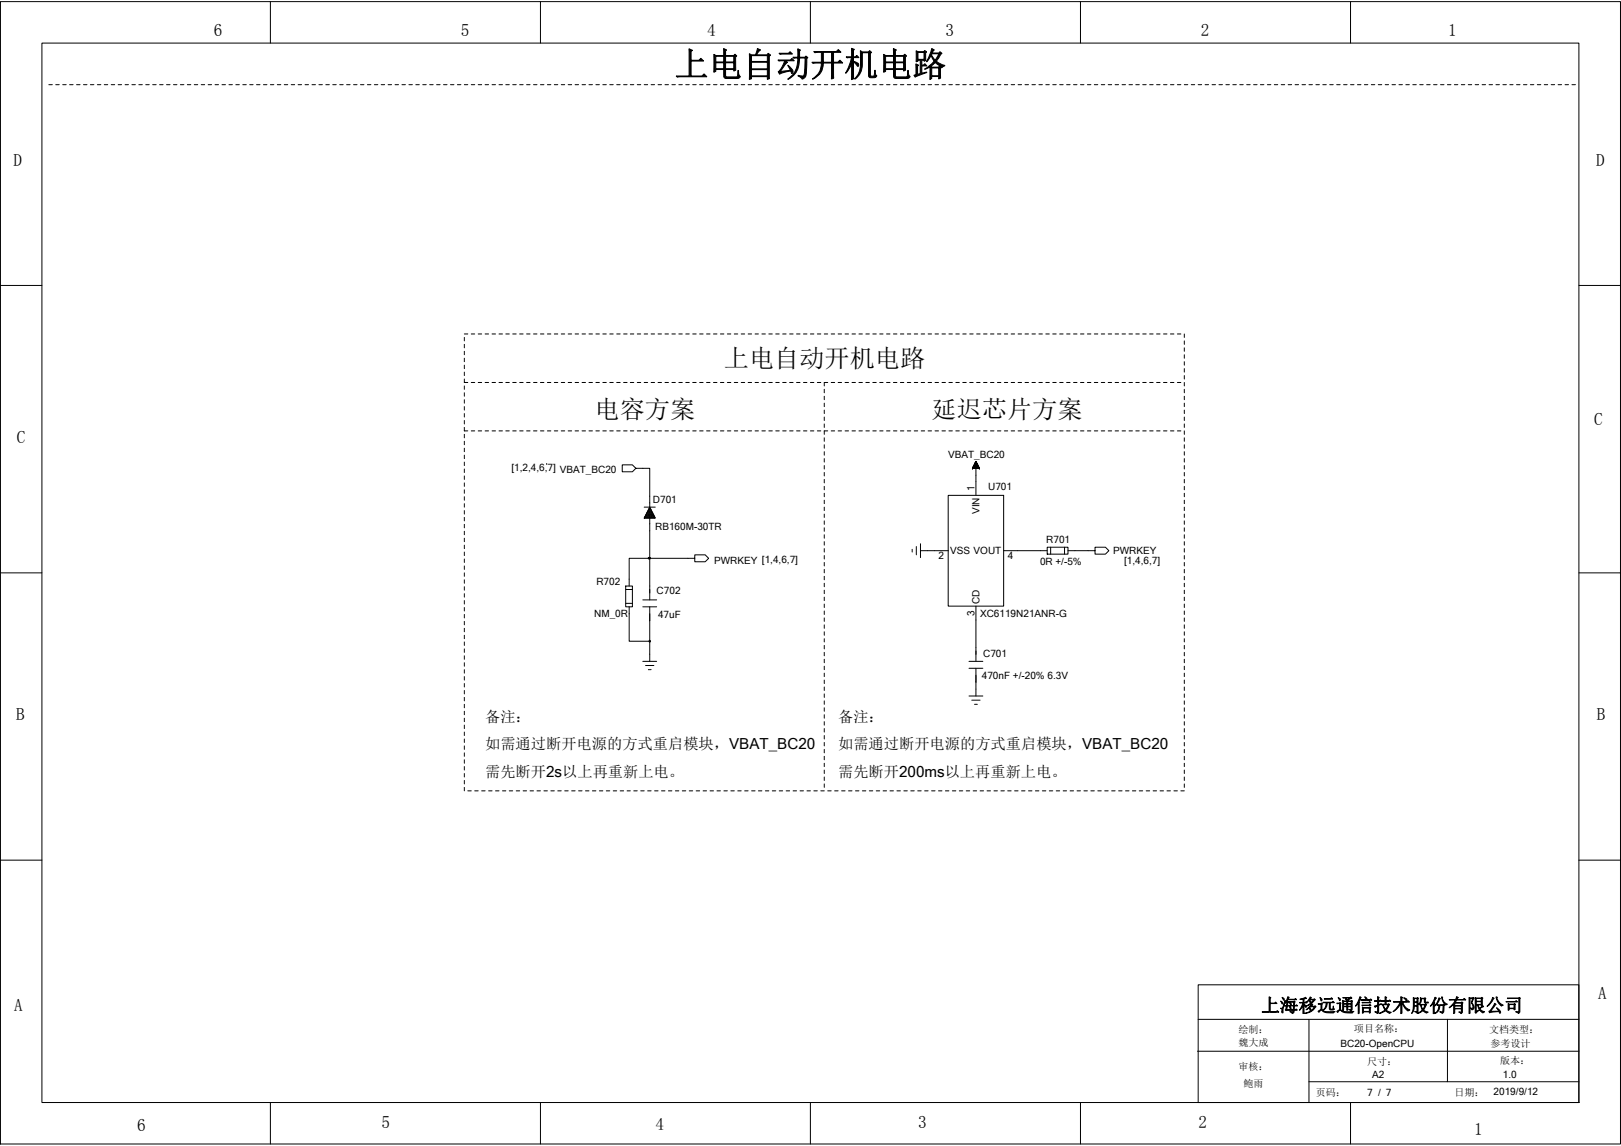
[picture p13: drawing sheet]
<svg xmlns="http://www.w3.org/2000/svg" width="297mm" height="210mm" viewBox="0 0 297 210" stroke-linecap="round" stroke-linejoin="round" font-family="sans-serif">
<defs><g id="words">
<text font-size="6.2" x="123.6" y="13.9">上电自动开机电路</text>
<g font-size="4.6">
<text x="132.6" y="67.3">上电自动开机电路</text>
<text x="108.9" y="76.7">电容方案</text>
<text x="170.7" y="76.7">延迟芯片方案</text>
</g>
<text font-size="3.4" x="231.1" y="185.4">上海移远通信技术股份有限公司</text>
<g font-size="3.2">
<text x="39.2" y="6.6">6</text>
<text x="84.5" y="6.6">5</text>
<text x="129.6" y="6.6">4</text>
<text x="173.2" y="6.6">3</text>
<text x="220.1" y="6.6">2</text>
<text x="265.4" y="6.6">1</text>
<text x="2.5" y="30.5">D</text>
<text x="292.5" y="30.4">D</text>
<text x="292.1" y="77.8">C</text>
<text x="3.1" y="81.1">C</text>
<text x="3" y="131.8">B</text>
<text x="292.6" y="131.8">B</text>
<text x="2.6" y="185.3">A</text>
<text x="292.9" y="183.1">A</text>
<text x="25.1" y="207.3">6</text>
<text x="69.9" y="206.8">5</text>
<text x="120.1" y="207">4</text>
<text x="168.2" y="206.8">3</text>
<text x="219.6" y="206.8">2</text>
<text x="270.1" y="208">1</text>
</g>
<g font-size="2.8">
<text x="88.9" y="132.2">备注：</text>
<text x="88.9" y="137.3">如需通过断开电源的方式重启模块，VBAT_BC20</text>
<text x="153.6" y="132.2">备注：</text>
<text x="153.6" y="137.3">如需通过断开电源的方式重启模块，VBAT_BC20</text>
<text x="88.9" y="142.4">需先断开2s以上再重新上电。</text>
<text x="153.6" y="142.4">需先断开200ms以上再重新上电。</text>
</g>
<g font-size="1.8">
<text x="173.8" y="84">VBAT_BC20</text>
<text x="93.7" y="86.4">[1,2,4,6,7] VBAT_BC20</text>
<text x="181.1" y="89.9">U701</text>
<text x="119.7" y="92.2">D701</text>
<text x="178.6" y="90" transform="rotate(-90 178.6 90)">1</text>
<text x="179.5" y="94.2" transform="rotate(-90 179.5 94.2)">VIN</text>
<text x="120.1" y="97">RB160M-30TR</text>
<text x="174.1" y="101.6">VSS VOUT</text>
<text x="191.7" y="99.6">R701</text>
<text x="204" y="101.6">PWRKEY</text>
<text x="109.3" y="107.1">R702</text>
<text x="130.9" y="103.3">PWRKEY [1,4,6,7]</text>
<text x="172" y="102.5">2</text>
<text x="184.7" y="102.5">4</text>
<text x="190.6" y="103.6">0R +/-5%</text>
<text x="206" y="103.4">[1,4,6,7]</text>
<text x="108.9" y="113.1">NM_0R</text>
<text x="120.3" y="108.9">C702</text>
<text x="120.6" y="113.3">47uF</text>
<text x="178.6" y="112.8" transform="rotate(-90 178.6 112.8)">3</text>
<text x="179.5" y="110.7" transform="rotate(-90 179.5 110.7)">CD</text>
<text x="179.6" y="113">XC6119N21ANR-G</text>
<text x="179.9" y="124.4">470nF +/-20% 6.3V</text>
<text x="180.2" y="120.3">C701</text>
<text x="226.9" y="189.2">绘制：</text>
<text x="226.9" y="191.6">魏大成</text>
<text x="245.6" y="191.9">BC20-OpenCPU</text>
<text x="248.1" y="189.1">项目名称：</text>
<text x="272.9" y="189.3">文档类型：</text>
<text x="273.1" y="191.9">参考设计</text>
<text x="226.9" y="196">审核：</text>
<text x="250.5" y="195.2">尺寸：</text>
<text x="251.4" y="197.6">A2</text>
<text x="274.9" y="194.9">版本：</text>
<text x="275.4" y="197.6">1.0</text>
<text x="227.9" y="199.2">鲍雨</text>
<text x="241.1" y="200.7">页码：</text>
<text x="250.5" y="200.7">7 / 7</text>
<text x="266.5" y="200.7">日期：</text>
<text x="273.7" y="200.6">2019/9/12</text>
</g>
</g></defs>
<g fill="none" stroke="#000" stroke-width=".18">
<path d="M.1 .3h296.8v209.3h-296.8zM7.7 7.9h281.6v194.1h-281.6zM9 15.5h.6M10.2 15.5h.7M11.5 15.5h.6M12.8 15.5h.6M14 15.5h.7M15.3 15.5h.6M16.6 15.5h.6M17.8 15.5h.7M19.1 15.5h.6M20.4 15.5h.6"/>
<path d="M21.7 15.5h.6M22.9 15.5h.6M24.2 15.5h.6M25.4 15.5h.7M26.7 15.5h.6M28 15.5h.6M29.2 15.5h.7M30.5 15.5h.7M31.8 15.5h.6M33.1 15.5h.6M34.3 15.5h.7M35.6 15.5h.6"/>
<path d="M36.9 15.5h.6M38.1 15.5h.7M39.4 15.5h.6M40.7 15.5h.6M41.9 15.5h.7M43.2 15.5h.7M44.5 15.5h.6M45.8 15.5h.6M47 15.5h.6M48.3 15.5h.6M49.5 .3v7.6M49.5 15.5h.7"/>
<path d="M50.8 15.5h.7M52.1 15.5h.6M53.4 15.5h.6M54.6 15.5h.7M55.9 15.5h.6M57.2 15.5h.6M58.4 15.5h.7M59.7 15.5h.6M61 15.5h.6M62.2 15.5h.7M63.5 15.5h.7M64.8 15.5h.6"/>
<path d="M66.1 15.5h.6M67.3 15.5h.7M68.6 15.5h.6M69.8 15.5h.7M71.1 15.5h.7M72.4 15.5h.6M73.7 15.5h.6M74.9 15.5h.7M76.2 15.5h.6M77.5 15.5h.6M78.7 15.5h.7M80 15.5h.6"/>
<path d="M81.3 15.5h.6M82.5 15.5h.7M83.8 15.5h.7M85.1 15.5h.6M86.4 15.5h.6M87.6 15.5h.7M88.9 15.5h.6M90.2 15.5h.6M91.4 15.5h.7M92.7 15.5h.6M94 15.5h.6M95.2 15.5h.7"/>
<path d="M96.5 15.5h.6M97.8 15.5h.6M99 .3v7.6M99 15.5h.7M100.3 15.5h.6M101.6 15.5h.6M102.8 15.5h.7M104.1 15.5h.7M105.4 15.5h.6M106.7 15.5h.6M107.9 15.5h.7M109.2 15.5h.6"/>
<path d="M110.5 15.5h.6M111.7 15.5h.7M113 15.5h.6M114.3 15.5h.6M115.5 15.5h.6M116.8 15.5h.6M118 15.5h.7M119.3 15.5h.6M120.6 15.5h.6M121.9 15.5h.6M123.1 15.5h.7M124.4 15.5h.6"/>
<path d="M125.7 15.5h.6M126.9 15.5h.7M128.2 15.5h.6M129.5 15.5h.6M130.7 15.5h.7M132 15.5h.6M133.3 15.5h.6M134.6 15.5h.6M135.8 15.5h.7M137.1 15.5h.6M138.4 15.5h.6M139.6 15.5h.6"/>
<path d="M140.9 15.5h.6M142.2 15.5h.6M143.4 15.5h.7M144.7 15.5h.6M146 15.5h.6M147.2 15.5h.7M148.5 .3v7.6M148.5 15.5h.6M149.8 15.5h.6M151 15.5h.7M152.3 15.5h.6M153.6 15.5h.6"/>
<path d="M154.9 15.5h.6M156.1 15.5h.7M157.4 15.5h.6M158.7 15.5h.6M159.9 15.5h.7M161.2 15.5h.6M162.5 15.5h.6M163.7 15.5h.7M165 15.5h.6M166.3 15.5h.6M167.5 15.5h.7M168.8 15.5h.6"/>
<path d="M170.1 15.5h.6M171.3 15.5h.7M172.6 15.5h.6M173.9 15.5h.6M175.2 15.5h.6M176.4 15.5h.7M177.7 15.5h.6M179 15.5h.6M180.2 15.5h.7M181.5 15.5h.6M182.8 15.5h.6M184 15.5h.7"/>
<path d="M185.3 15.5h.6M186.6 15.5h.6M187.8 15.5h.7M189.1 15.5h.6M190.4 15.5h.6M191.6 15.5h.7M192.9 15.5h.6M194.2 15.5h.6M195.4 15.5h.7M196.7 15.5h.7M198 .3v7.6M198 15.5h.6"/>
<path d="M199.3 15.5h.6M200.5 15.5h.7M201.8 15.5h.6M203.1 15.5h.6M204.3 15.5h.7M205.6 15.5h.6M206.9 15.5h.6M208.1 15.5h.7M209.4 15.5h.6M210.7 15.5h.6M211.9 15.5h.7M213.2 15.5h.6"/>
<path d="M214.5 15.5h.6M215.7 15.5h.7M217 15.5h.7M218.3 15.5h.6M219.6 15.5h.6M220.8 15.5h.7M222.1 15.5h.6M223.4 15.5h.6M224.6 15.5h.7M225.9 15.5h.6M227.2 15.5h.6M228.4 15.5h.7"/>
<path d="M229.7 15.5h.7M231 15.5h.6M232.2 15.5h.7M233.5 15.5h.6M234.8 15.5h.6M236 15.5h.7M237.3 15.5h.7M238.6 15.5h.6M239.9 15.5h.6M241.1 15.5h.7M242.4 15.5h.6M243.7 15.5h.6"/>
<path d="M244.9 15.5h.7M246.2 15.5h.6M247.5 15.5h.6M247.5 .3v7.6M248.7 15.5h.7M250 15.5h.7M251.3 15.5h.6M252.6 15.5h.6M253.8 15.5h.6M255.1 15.5h.6M256.3 15.5h.7M257.6 15.5h.7"/>
<path d="M258.9 15.5h.6M260.2 15.5h.6M261.4 15.5h.7M262.7 15.5h.6M264 15.5h.6M265.2 15.5h.7M266.5 15.5h.6M267.8 15.5h.6M269 15.5h.7M270.3 15.5h.7M271.6 15.5h.6M272.9 15.5h.6"/>
<path d="M274.1 15.5h.7M275.4 15.5h.6M276.7 15.5h.6M277.9 15.5h.6M279.2 15.5h.6M280.4 15.5h.7M281.7 15.5h.6M283 15.5h.6M284.2 15.5h.7M285.5 15.5h.6M286.8 15.5h.6M288.1 15.5h.6"/>
<path d="M.1 52.3h7.6M289.3 52.3h7.6M85.1 61.2h.6M85.1 61.8v.7M85.1 63.1v.6M85.1 64.4v.6M85.1 65.6v.7M85.1 66.9v.6M85.1 68.2v.6M85.1 69.4v.7h.6M85.1 70.7v.6M85.1 72v.6"/>
<path d="M85.1 73.2v.7M85.1 74.5v.6M85.1 75.8v.6M85.1 77v.7M85.1 78.3v.7h.6M85.1 79.6v.6M86.4 61.2h.6M86.4 79h.6M86.4 70.1h.6M87.6 61.2h.7M87.6 79h.7M87.6 70.1h.7"/>
<path d="M88.9 61.2h.6M88.9 79h.6M88.9 70.1h.6M90.2 61.2h.6M90.2 79h.6M90.2 70.1h.6M91.4 61.2h.7M91.4 79h.7M91.4 70.1h.7M92.7 61.2h.6M92.7 79h.6M92.7 70.1h.6"/>
<path d="M94 61.2h.6M94 79h.6M94 70.1h.6M95.2 61.2h.7M95.2 79h.7M95.2 70.1h.7M96.5 61.2h.6M96.5 79h.6M96.5 70.1h.6M97.8 61.2h.6M97.8 79h.6M97.8 70.1h.6"/>
<path d="M99 61.2h.7M99 79h.7M99 70.1h.7M100.3 61.2h.6M100.3 79h.6M100.3 70.1h.6M101.6 61.2h.6M101.6 79h.6M101.6 70.1h.6M102.8 61.2h.7M102.8 79h.7M102.8 70.1h.7"/>
<path d="M104.1 61.2h.7M104.1 79h.7M104.1 70.1h.7M105.4 61.2h.6M105.4 79h.6M105.4 70.1h.6M106.7 61.2h.6M106.7 79h.6M106.7 70.1h.6M107.9 61.2h.7M107.9 79h.7M107.9 70.1h.7"/>
<path d="M109.2 61.2h.6M109.2 79h.6M109.2 70.1h.6M110.5 61.2h.6M110.5 79h.6M110.5 70.1h.6M111.7 61.2h.7M111.7 79h.7M111.7 70.1h.7M113 61.2h.6M113 79h.6M113 70.1h.6"/>
<path d="M114.3 61.2h.6M114.3 79h.6M114.3 70.1h.6M115.5 61.2h.6M115.5 79h.6M115.5 70.1h.6M116.8 61.2h.6M116.8 79h.6M116.8 70.1h.6M118 61.2h.7M118 79h.7M118 70.1h.7"/>
<path d="M119.3 61.2h.6M119.3 79h.6M119.3 70.1h.6M120.6 61.2h.6M120.6 79h.6M120.6 70.1h.6M121.9 61.2h.6M121.9 79h.6M121.9 70.1h.6M123.1 61.2h.7M123.1 79h.7M123.1 70.1h.7"/>
<path d="M124.4 61.2h.6M124.4 79h.6M124.4 70.1h.6M125.7 61.2h.6M125.7 79h.6M125.7 70.1h.6M126.9 61.2h.7M126.9 79h.7M126.9 70.1h.7M128.2 61.2h.6M128.2 79h.6M128.2 70.1h.6"/>
<path d="M129.5 61.2h.6M129.5 79h.6M129.5 70.1h.6M130.7 61.2h.7M130.7 79h.7M130.7 70.1h.7M132 61.2h.6M132 79h.6M132 70.1h.6M133.3 61.2h.6M133.3 79h.6M133.3 70.1h.6"/>
<path d="M134.6 61.2h.6M134.6 79h.6M134.6 70.1h.6M135.8 61.2h.7M135.8 79h.7M135.8 70.1h.7M137.1 61.2h.6M137.1 79h.6M137.1 70.1h.6M138.4 61.2h.6M138.4 79h.6M138.4 70.1h.6"/>
<path d="M139.6 61.2h.6M139.6 79h.6M139.6 70.1h.6M140.9 61.2h.6M140.9 79h.6M140.9 70.1h.6M142.2 61.2h.6M142.2 79h.6M142.2 70.1h.6M143.4 61.2h.7M143.4 79h.7M143.4 70.1h.7"/>
<path d="M144.7 61.2h.6M144.7 79h.6M144.7 70.1h.6M146 61.2h.6M146 79h.6M146 70.1h.6M147.2 61.2h.7M147.2 79h.7M147.2 70.1h.7M148.5 61.2h.6M148.5 79h.6M148.5 70.1h.6"/>
<path d="M149.8 61.2h.6M149.8 79h.6M149.8 70.1h.6M151 71.3v.7M151 72.6v.6M151 73.9v.6M151 75.1v.7M151 76.4v.6M151 77.7v.6M151 61.2h.7M151.7 79h-.7v.6M151.7 70.1h-.7v.6"/>
<path d="M152.3 61.2h.6M152.3 79h.6M152.3 70.1h.6M153.6 61.2h.6M153.6 79h.6M153.6 70.1h.6M154.9 61.2h.6M154.9 79h.6M154.9 70.1h.6M156.1 61.2h.7M156.1 79h.7M156.1 70.1h.7"/>
<path d="M157.4 61.2h.6M157.4 79h.6M157.4 70.1h.6M158.7 61.2h.6M158.7 79h.6M158.7 70.1h.6M159.9 61.2h.7M159.9 79h.7M159.9 70.1h.7M161.2 61.2h.6M161.2 79h.6M161.2 70.1h.6"/>
<path d="M162.5 61.2h.6M162.5 79h.6M162.5 70.1h.6M163.7 61.2h.7M163.7 79h.7M163.7 70.1h.7M165 61.2h.6M165 79h.6M165 70.1h.6M166.3 61.2h.6M166.3 79h.6M166.3 70.1h.6"/>
<path d="M167.5 61.2h.7M167.5 79h.7M167.5 70.1h.7M168.8 61.2h.6M168.8 79h.6M168.8 70.1h.6M170.1 61.2h.6M170.1 79h.6M170.1 70.1h.6M171.3 61.2h.7M171.3 79h.7M171.3 70.1h.7"/>
<path d="M172.6 61.2h.6M172.6 79h.6M172.6 70.1h.6M173.9 61.2h.6M173.9 79h.6M173.9 70.1h.6M175.2 61.2h.6M175.2 79h.6M175.2 70.1h.6M176.4 61.2h.7M176.4 79h.7M176.4 70.1h.7"/>
<path d="M177.7 61.2h.6M177.7 79h.6M177.7 70.1h.6M179 61.2h.6M179 79h.6M179 70.1h.6M180.2 61.2h.7M180.2 79h.7M180.2 70.1h.7M181.5 61.2h.6M181.5 79h.6M181.5 70.1h.6"/>
<path d="M182.8 61.2h.6M182.8 79h.6M182.8 70.1h.6M184 61.2h.7M184 79h.7M184 70.1h.7M185.3 61.2h.6M185.3 79h.6M185.3 70.1h.6M186.6 61.2h.6M186.6 79h.6M186.6 70.1h.6"/>
<path d="M187.8 61.2h.7M187.8 79h.7M187.8 70.1h.7M189.1 61.2h.6M189.1 79h.6M189.1 70.1h.6M190.4 61.2h.6M190.4 79h.6M190.4 70.1h.6M191.6 61.2h.7M191.6 79h.7M191.6 70.1h.7"/>
<path d="M192.9 61.2h.6M192.9 79h.6M192.9 70.1h.6M194.2 61.2h.6M194.2 79h.6M194.2 70.1h.6M195.4 61.2h.7M195.4 79h.7M195.4 70.1h.7M196.7 61.2h.7M196.7 79h.7M196.7 70.1h.7"/>
<path d="M198 61.2h.6M198 79h.6M198 70.1h.6M199.3 61.2h.6M199.3 79h.6M199.3 70.1h.6M200.5 61.2h.7M200.5 79h.7M200.5 70.1h.7M201.8 61.2h.6M201.8 79h.6M201.8 70.1h.6"/>
<path d="M203.1 61.2h.6M203.1 79h.6M203.1 70.1h.6M204.3 61.2h.7M204.3 79h.7M204.3 70.1h.7M205.6 61.2h.6M205.6 79h.6M205.6 70.1h.6M206.9 61.2h.6M206.9 79h.6M206.9 70.1h.6"/>
<path d="M208.1 61.2h.7M208.1 79h.7M208.1 70.1h.7M209.4 61.2h.6M209.4 79h.6M209.4 70.1h.6M210.7 61.2h.6M210.7 79h.6M210.7 70.1h.6M211.9 61.2h.7M211.9 79h.7M211.9 70.1h.7"/>
<path d="M213.2 61.2h.6M213.2 79h.6M213.2 70.1h.6M214.5 61.2h.6M214.5 79h.6M214.5 70.1h.6M215.7 61.2h.7M215.7 79h.7M215.7 70.1h.7M217 61.2v.6M217 62.5v.6M217 63.7v.7"/>
<path d="M217 65v.6M217 66.3v.6M217 67.5v.7M217 68.8v.6M217 70.1v.6M217 71.3v.7M217 72.6v.6M217 73.9v.6M217 75.1v.7M217 76.4v.6M217 77.7v.6M217 79v.6"/>
<path d="M85.1 80.9v.6M85.1 82.1v.7M85.1 83.4v.6M85.1 84.7v.6M85.1 85.9v.7M85.1 87.2v.6M85.1 88.5v.6M85.1 89.7v.7M85.1 91v.7M85.1 92.3v.6M85.1 93.6v.6M85.1 94.8v.6"/>
<path d="M85.1 96.1v.6M85.1 97.3v.7M85.1 98.6v.7M85.1 99.9v.6M100.2 84.9h.1M116.5 85.8l-.6-.6h-1.9v1.2h1.9l.6-.6h2.6v16.5M118 92.9h2.1M118.1 94.9h2M118.2 94.6v.3M118.2 94.7h1.7v.2M118.3 94.5h1.6M118.4 94.3v.6"/>
<path d="M118.4 94.3h1.4v.6M118.4 94.2h1.3M118.5 94v.9M118.5 94h1.1M118.6 93.8h.9M118.7 93.7h.7M118.7 93.6v1.3M118.8 93.5h.6M118.9 93.3h.3M118.9 93.2v1.7M119 93.1h.2M119.1 92.9h.1"/>
<path d="M119.1 92.9l1 2h-2.1zM119.2 93.3v1.6M119.4 93.6v1.3M119.6 94v.9M151 80.2v.7M151 81.5v.6M151 82.8v.6M151 84v.7M151 85.3v.6M151 86.6v.6M151 87.8v.7M151 89.1v.6"/>
<path d="M151 90.4v.6M151 91.7v.6M151 92.9v.7M151 94.2v.6M151 95.4v.7M151 96.7v.6M151 98v.6M151 99.3v.6M168.7 99.6v2.6M173.8 90.8h10.1v20.3h-10.1zM178.2 85.8h.1M178.2 85.8h1.3"/>
<path d="M178.2 85.7h1.2M178.3 85.7v.1M178.3 85.7h1.1v.1M178.3 85.7h1.1M178.3 85.6v.2M178.3 85.6h1.1v.2M178.3 85.6h1M178.3 85.8v-.3h1v.3M178.4 85.4h.9M178.4 85.4v.4M178.4 85.4h.9v.4M178.4 85.3h.8"/>
<path d="M178.5 85.8v-.5h.7v.5M178.5 85.2h.7M178.5 85.2h.7v.6M178.6 85.1h.5v.7M178.6 84.9v.9M178.6 85h.5v.8M178.6 84.9h.4M178.7 84.9h.3v.9M178.7 84.8h.3v1M178.8 84.6v1.2M178.8 84.7h.1v1.1M178.8 84.6h.1"/>
<path d="M178.8 84.5v1.3M178.8 84.6l.1 1.2M178.8 84.5h.1M178.8 84.5l.7 1.3h-1.3l.6-1.3v6.3M178.9 84.7h-.2v1.1M179 84.8h-.3v1M179.1 85h-.5v.8M179.2 85.2h-.7v.6M179.5 85.8h.1M217 80.2v.7M217 81.5v.6M217 82.8v.6"/>
<path d="M217 84v.7M217 85.3v.6M217 86.6v.6M217 87.8v.7M217 89.1v.6M217 90.4v.6M217 91.7v.6M217 92.9v.7M217 94.2v.6M217 95.4v.7M217 96.7v.6M217 98v.6"/>
<path d="M217 99.3v.6M.1 105h7.6M85.1 101.2v.6M85.1 102.4v.7M85.1 103.7v.6M85.1 105v.6M85.1 106.2v.7M85.1 107.5v.6M85.1 108.8v.6M85.1 110v.7M85.1 111.3v.7M85.1 112.6v.6"/>
<path d="M85.1 113.9v.6M85.1 115.1v.7M85.1 116.4v.6M85.1 117.6v.7M85.1 118.9v.6M114.7 107.4h1.2v3.8h-1.2zM114.7 108h1.2M114.7 110.6h1.2M115.3 111.2v6.3h3.8M117.8 109.9h2.5M117.8 111.2h2.5M118.9 102.3h-3.6v5.1"/>
<path d="M119.1 111.2v10M119.1 102.3h8.2v-.6h1.9l.7 .6-.7 .6h-1.9v-.6M119.1 102.3h-.2h.2v7.6M151 100.5v.7M151 101.8v.6M151 103.1v.6M151 104.3v.7M151 105.6v.6M151 106.9v.6M151 108.1v.7M151 109.4v.6M151 110.7v.6"/>
<path d="M151 112v.6M151 113.2v.7M151 114.5v.6M151 115.8v.6M151 117v.6M151 118.3v.6M151 119.5v.7M167.1 100.6v.6M167.9 100.1v1.6M173.8 100.9h-5.1M178.8 111.1v10.1M183.9 100.9h8"/>
<path d="M191.9 100.3h3.8v1.2h-3.8zM192.5 100.3v1.2M195.1 100.3v1.2M195.7 100.9h5v.6h1.9l.6-.6-.6-.6h-1.9v.6M217 100.5v.7M217 101.8v.6M217 103.1v.6M217 104.3v.7M217 105.6v.6M217 106.9v.6M217 108.1v.7M217 109.4v.6"/>
<path d="M217 110.7v.6M217 112v.6M217 113.2v.7M217 114.5v.6M217 115.8v.6M217 117v.6M217 118.3v.6M217 119.5v.7M289.3 105h7.6M85.1 120.2v.6M85.1 121.4v.7M85.1 122.7v.6"/>
<path d="M85.1 124v.6M85.1 125.2v.7M85.1 126.5v.6M85.1 127.8v.6M85.1 129.1v.6M85.1 130.3v.7M85.1 131.6v.6M85.1 132.9v.6M85.1 134.1v.7M85.1 135.4v.6M85.1 136.7v.6M85.1 137.9v.7"/>
<path d="M85.1 139.2v.6M117.8 121.2h2.5M118.3 121.9h1.5M118.8 122.7h.5M151 120.8v.6M151 122.1v.6M151 123.3v.7M151 124.6v.6M151 125.9v.6M151 127.1v.7M151 128.4v.7M151 129.7v.6"/>
<path d="M151 131v.6M151 132.2v.7M151 133.5v.6M151 134.8v.6M151 136v.7M151 137.3v.6M151 138.6v.6M151 139.8v.7M177.6 127.5h2.5M177.6 121.2h2.5M177.6 122.4h2.5M178.1 128.3h1.5"/>
<path d="M178.6 129.1h.5M178.8 122.4v5.1M217 120.8v.6M217 122.1v.6M217 123.3v.7M217 124.6v.6M217 125.9v.6M217 127.1v.7M217 128.4v.7M217 129.7v.6M217 131v.6M217 132.2v.7"/>
<path d="M217 133.5v.6M217 134.8v.6M217 136v.7M217 137.3v.6M217 138.6v.6M217 139.8v.7M.1 157.6h7.6M85.1 140.5v.6M85.1 141.7v.7M85.1 143v.6M85.1 144.3v.6M85.7 144.9h.7"/>
<path d="M87 144.9h.6M88.3 144.9h.6M89.5 144.9h.7M90.8 144.9h.6M92.1 144.9h.6M93.3 144.9h.7M94.6 144.9h.6M95.9 144.9h.6M97.1 144.9h.7M98.4 144.9h.6M99.7 144.9h.6M100.9 144.9h.7"/>
<path d="M102.2 144.9h.6M103.5 144.9h.6M104.8 144.9h.6M106 144.9h.7M107.3 144.9h.6M108.6 144.9h.6M109.8 144.9h.7M111.1 144.9h.6M112.4 144.9h.6M113.6 144.9h.7M114.9 144.9h.6M116.1 144.9h.7"/>
<path d="M117.4 144.9h.6M118.7 144.9h.6M119.9 144.9h.7M121.2 144.9h.7M122.5 144.9h.6M123.8 144.9h.6M125 144.9h.7M126.3 144.9h.6M127.6 144.9h.6M128.8 144.9h.7M130.1 144.9h.6M131.4 144.9h.6"/>
<path d="M132.6 144.9h.7M133.9 144.9h.7M135.2 144.9h.6M136.5 144.9h.6M137.7 144.9h.7M139 144.9h.6M140.2 144.9h.7M141.5 144.9h.7M142.8 144.9h.6M144.1 144.9h.6M145.3 144.9h.7M146.6 144.9h.6"/>
<path d="M147.9 144.9h.6M149.1 144.9h.7M150.4 144.9h.6M151 141.1v.6M151 142.4v.6M151 143.6v.7M151.7 144.9h.6M152.9 144.9h.7M154.2 144.9h.7M155.5 144.9h.6M156.8 144.9h.6M158 144.9h.7"/>
<path d="M159.3 144.9h.6M160.6 144.9h.6M161.8 144.9h.7M163.1 144.9h.6M164.4 144.9h.6M165.6 144.9h.7M166.9 144.9h.6M168.2 144.9h.6M169.4 144.9h.7M170.7 144.9h.6M172 144.9h.6M173.2 144.9h.7"/>
<path d="M174.5 144.9h.7M175.8 144.9h.6M177.1 144.9h.6M178.3 144.9h.7M179.6 144.9h.6M180.9 144.9h.6M182.1 144.9h.7M183.4 144.9h.6M184.7 144.9h.6M185.9 144.9h.7M187.2 144.9h.6M188.5 144.9h.6"/>
<path d="M189.7 144.9h.7M191 144.9h.6M192.3 144.9h.6M193.5 144.9h.7M194.8 144.9h.6M196.1 144.9h.6M197.4 144.9h.6M198.6 144.9h.7M199.9 144.9h.6M201.2 144.9h.6M202.4 144.9h.7M203.7 144.9h.6"/>
<path d="M205 144.9h.6M206.2 144.9h.7M207.5 144.9h.6M208.8 144.9h.6M210 144.9h.7M211.3 144.9h.6M212.6 144.9h.6M213.8 144.9h.7M215.1 144.9h.6M216.4 144.9h.6M217 141.1v.6M217 142.4v.6"/>
<path d="M217 143.6v.7M289.3 157.6h7.6M219.4 192.6h69.9M219.6 180.4h69.7v21.6h-69.7zM219.6 186.8h69.7M239.9 198.2h49.4M239.9 186.8v15.2M265.2 186.8v11.4M49.5 202v7.6M99 202v7.6M148.5 202v7.6M198 202v7.6"/>
<path d="M247.5 202v7.6"/>
</g>
<g fill="#000" stroke="#000" stroke-width=".18">
<circle cx="118.9" cy="102.3" r=".15"/>
<circle cx="119.1" cy="102.3" r=".15"/>
<circle cx="119.1" cy="117.5" r=".15"/>
</g>
<use href="#words"/>
</svg>
